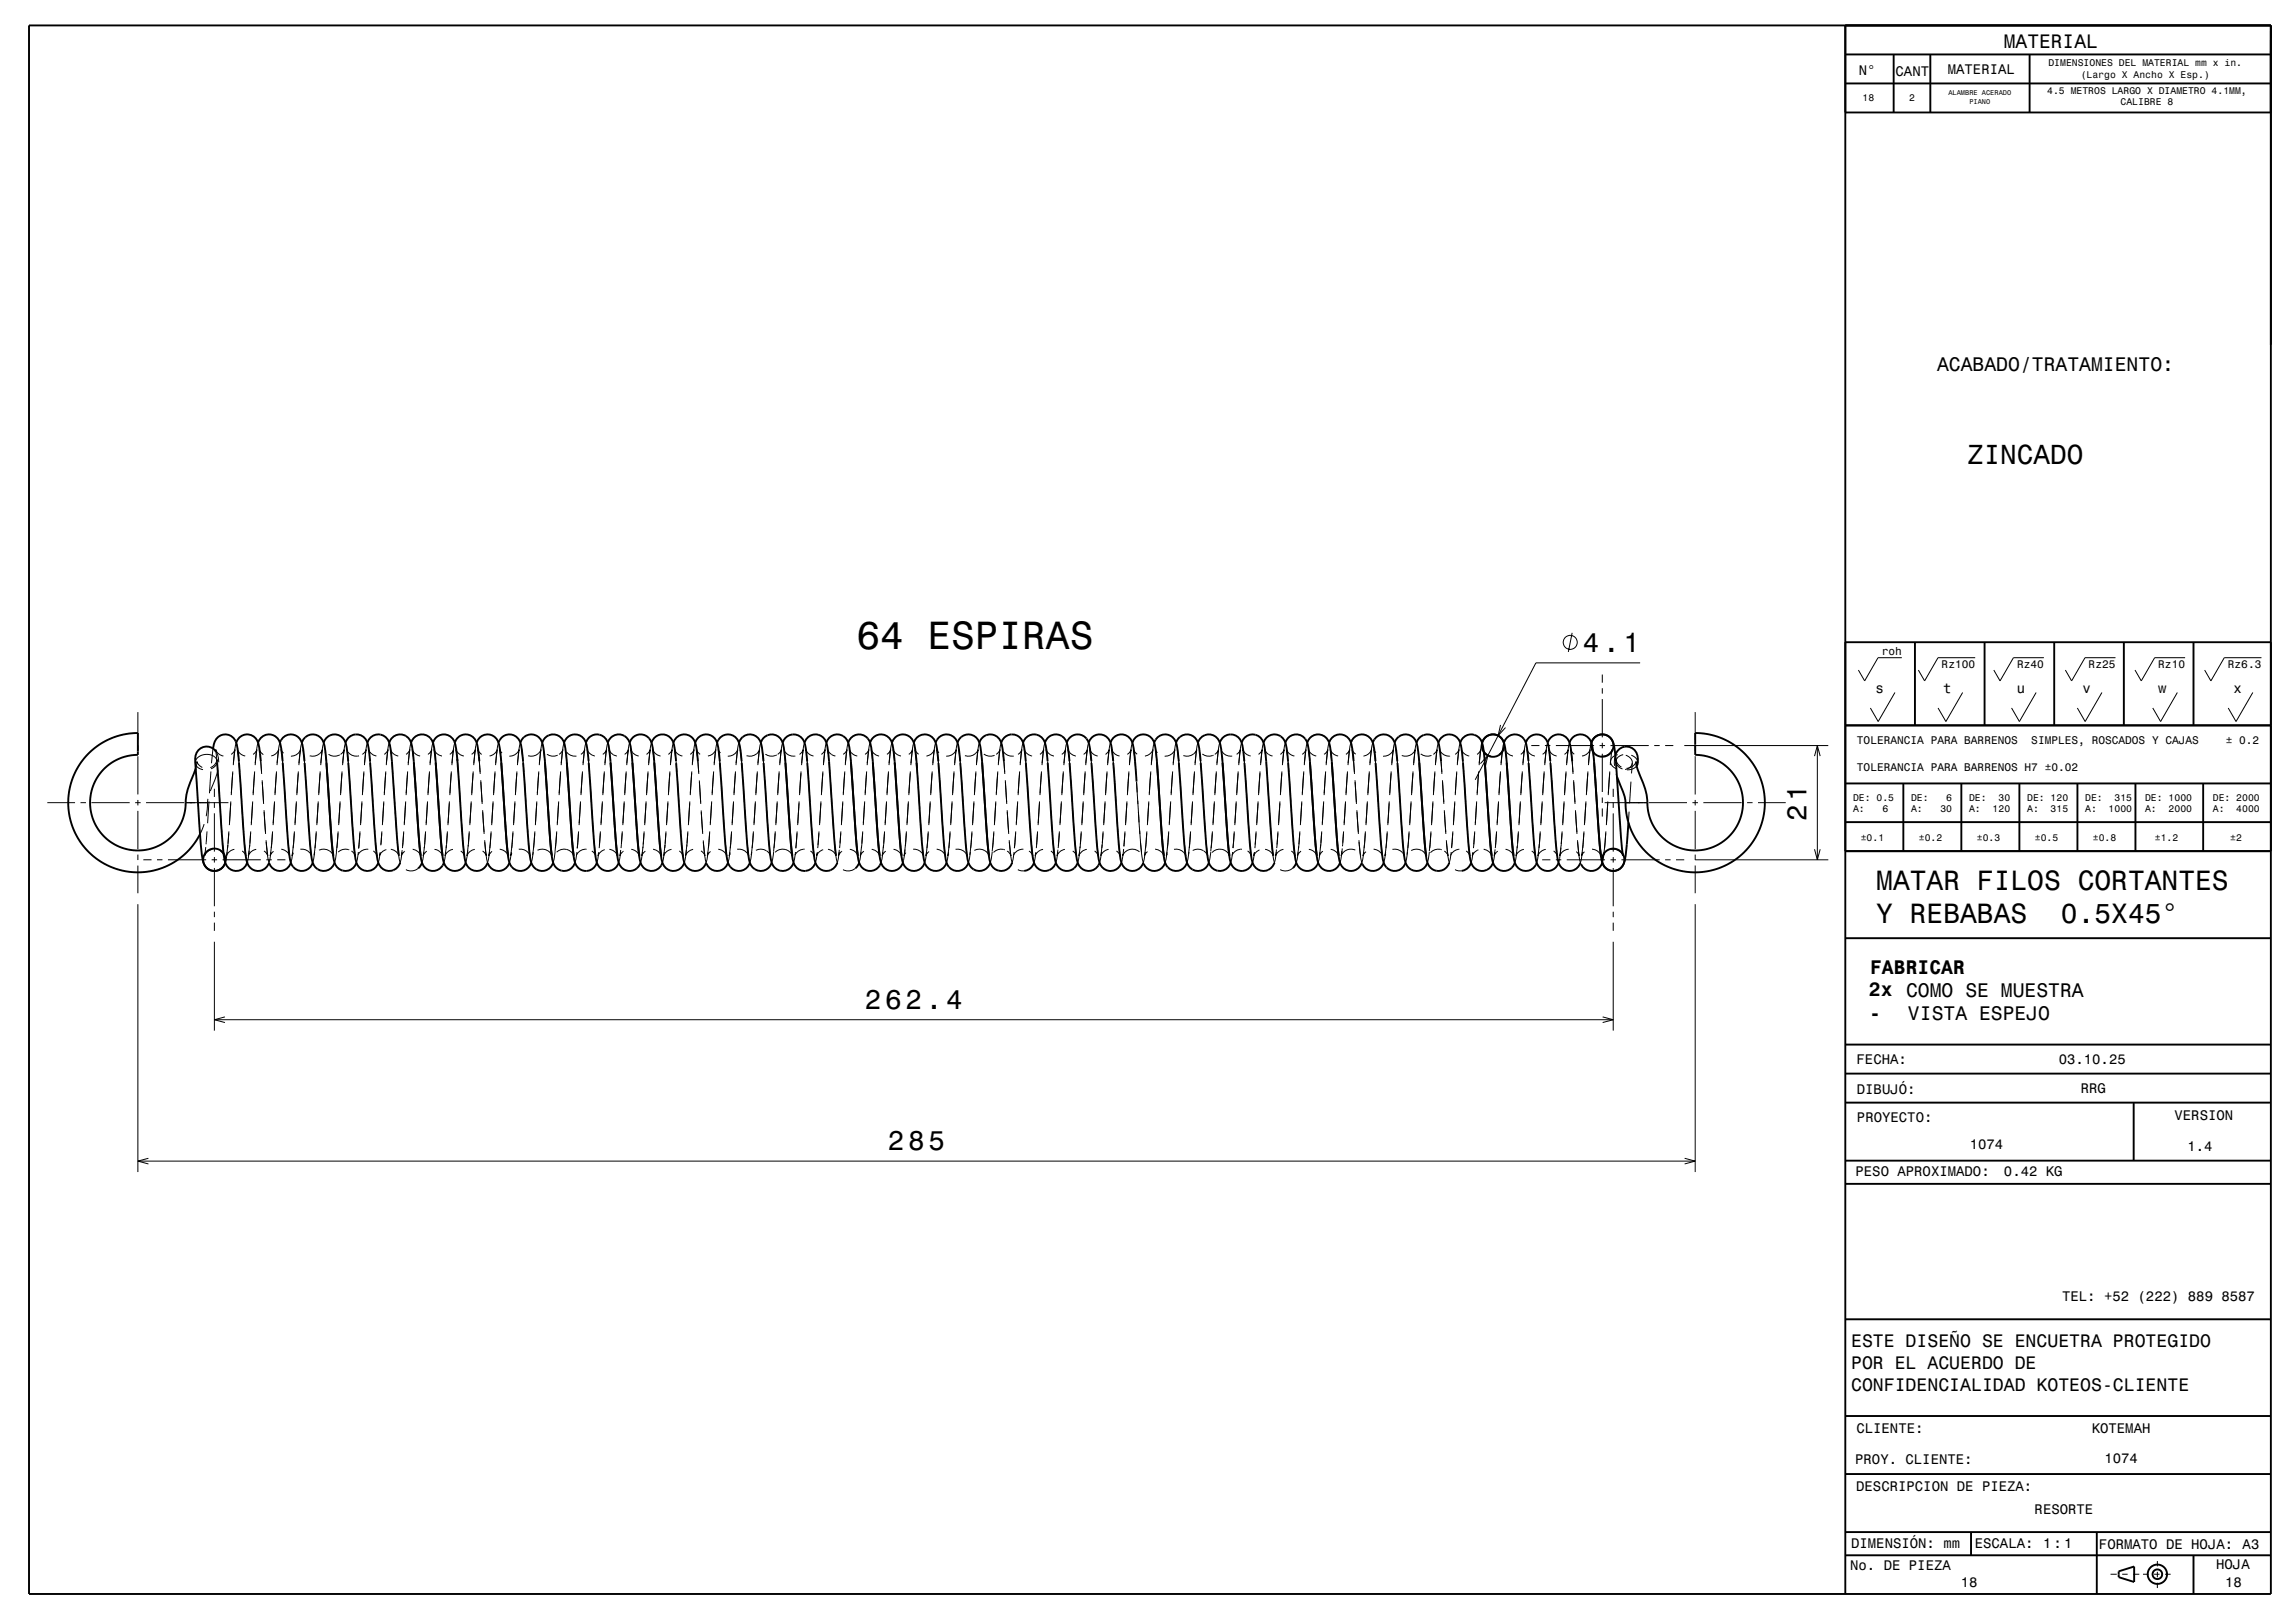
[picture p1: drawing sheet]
<svg xmlns="http://www.w3.org/2000/svg" width="420mm" height="297mm" viewBox="0 0 420 297" stroke-linecap="round" stroke-linejoin="round" font-family="sans-serif">
<defs><g id="words">
<text font-size="7.2" x="156.7" y="118.8">64 ESPIRAS</text>
<g font-size="5.1">
<text x="343.4" y="162.8">MATAR FILOS CORTANTES</text>
<text x="343.4" y="168.9">Y REBABAS</text>
<text x="377.2" y="168.9">0.5X45°</text>
</g>
<g font-size="5">
<text x="360" y="84.9">ZINCADO</text>
<text x="289.6" y="119.3">4.1</text>
<text x="330.6" y="150.3" transform="rotate(-90 330.6 150.3)">21</text>
<text x="158.2" y="184.6">262.4</text>
<text x="162.5" y="210.5">285</text>
</g>
<g font-size="3.6">
<text x="366.7" y="8.8">MATERIAL</text>
<text x="354.5" y="68">ACABADO/TRATAMIENTO:</text>
<text x="342.3" y="178.2">FABRICAR</text>
<text x="342" y="182.2">2x COMO SE MUESTRA</text>
<text x="342.1" y="186.7">-</text>
<text x="349.2" y="186.7">VISTA ESPEJO</text>
</g>
<g font-size="3.3">
<text x="338.8" y="246.6">ESTE DISEÑO SE ENCUETRA PROTEGIDO</text>
<text x="338.8" y="250.5">POR EL ACUERDO DE</text>
<text x="338.8" y="254.5">CONFIDENCIALIDAD KOTEOS-CLIENTE</text>
</g>
<g font-size="2.6">
<text x="340.2" y="13.7">N°</text>
<text x="346.9" y="13.8">CANT</text>
<text x="356.5" y="13.5">MATERIAL</text>
<text x="343.2" y="126.7">s</text>
<text x="355.6" y="126.7">t</text>
<text x="369.1" y="126.7">u</text>
<text x="381.1" y="126.7">v</text>
<text x="394.9" y="126.7">w</text>
<text x="408.7" y="126.7">x</text>
<text x="339.8" y="194.6">FECHA:</text>
<text x="376.8" y="194.7">03.10.25</text>
<text x="339.8" y="200.2">DIBUJÓ:</text>
<text x="380.8" y="199.9">RRG</text>
<text x="339.8" y="205.3">PROYECTO:</text>
<text x="398" y="204.9">VERSION</text>
<text x="339.6" y="215.2">PESO APROXIMADO:</text>
<text x="360.5" y="210.2">1074</text>
<text x="366.7" y="215.2">0.42 KG</text>
<text x="400.3" y="210.6">1.4</text>
<text x="377.4" y="238">TEL: +52 (222) 889 8587</text>
<text x="339.7" y="262.1">CLIENTE:</text>
<text x="382.8" y="262.3">KOTEMAH</text>
<text x="339.5" y="267.8">PROY. CLIENTE:</text>
<text x="385.1" y="267.8">1074</text>
<text x="339.7" y="272.8">DESCRIPCION DE PIEZA:</text>
<text x="372.4" y="277.1">RESORTE</text>
<text x="338.6" y="287.3">No. DE PIEZA</text>
<text x="338.8" y="283.2">DIMENSIÓN: mm</text>
<text x="361.4" y="283.3">ESCALA:</text>
<text x="373.9" y="283.3">1:1</text>
<text x="384.1" y="283.5">FORMATO DE HOJA: A3</text>
<text x="405.6" y="287.2">HOJA</text>
<text x="358.8" y="290.4">18</text>
<text x="407.2" y="290.3">18</text>
</g>
<g font-size="2">
<text x="344.4" y="119.9">roh</text>
<text x="355.3" y="122.2">Rz100</text>
<text x="369.1" y="122.2">Rz40</text>
<text x="382.2" y="122.2">Rz25</text>
<text x="395" y="122.2">Rz10</text>
<text x="407.7" y="122.2">Rz6.3</text>
<text x="339.8" y="136.1">TOLERANCIA PARA BARRENOS</text>
<text x="371.7" y="136.1">SIMPLES, ROSCADOS Y CAJAS</text>
<text x="407.3" y="136.1">± 0.2</text>
<text x="339.8" y="141">TOLERANCIA PARA BARRENOS H7 ±0.02</text>
</g>
<g font-size="1.8">
<text x="374.6" y="17.2">4.5 METROS LARGO X DIAMETRO 4.1MM,</text>
<text x="374.9" y="12.1">DIMENSIONES DEL MATERIAL mm x in.</text>
<text x="380.8" y="14.2">(Largo X Ancho X Esp.)</text>
<text x="340.9" y="18.4">18</text>
<text x="349.4" y="18.4">2</text>
<text x="388.1" y="19.3">CALIBRE 8</text>
<text x="339.1" y="146.5">DE: 0.5</text>
<text x="339.1" y="148.6">A:</text>
<text x="344.5" y="148.6">6</text>
<text x="349.7" y="146.5">DE:</text>
<text x="349.7" y="148.6">A:</text>
<text x="355.1" y="148.6">30</text>
<text x="356.2" y="146.5">6</text>
<text x="360.4" y="146.5">DE:</text>
<text x="360.4" y="148.6">A:</text>
<text x="364.7" y="148.6">120</text>
<text x="365.7" y="146.5">30</text>
<text x="371" y="146.5">DE: 120</text>
<text x="371" y="148.6">A:</text>
<text x="375.3" y="148.6">315</text>
<text x="381.6" y="146.5">DE:</text>
<text x="381.6" y="148.6">A:</text>
<text x="385.9" y="148.6">1000</text>
<text x="387" y="146.5">315</text>
<text x="392.6" y="146.5">DE: 1000</text>
<text x="392.6" y="148.6">A:</text>
<text x="396.9" y="148.6">2000</text>
<text x="405" y="146.5">DE: 2000</text>
<text x="405" y="148.6">A:</text>
<text x="409.3" y="148.6">4000</text>
<text x="340.5" y="153.9">±0.1</text>
<text x="351.2" y="153.9">±0.2</text>
<text x="361.8" y="153.9">±0.3</text>
<text x="372.4" y="153.9">±0.5</text>
<text x="383" y="153.9">±0.8</text>
<text x="394.3" y="153.9">±1.2</text>
<text x="408.1" y="153.9">±2</text>
</g>
<g font-size="1.3">
<text x="356.6" y="17.4">ALAMBRE ACERADO</text>
<text x="360.4" y="19">PIANO</text>
</g>
</g></defs>
<g fill="none" stroke="#000" stroke-width=".18">
<path d="M287.7 115.8l-.7 3.5M25.2 130.3v5.1M25.2 136.4v1M25.2 138.4v7M39 137l-.3 2.7M39.4 137.2l.1 .1a1.85 1.85 0 0 0 1.4 1M39.5 137.5l.2 2M39.6 137.6l.4 1.1v.8M39.7 139a1.84 1.84 0 0 1-1.2 1.5M39.7 139.3a2.08 2.08 0 0 0-3.1-.9 1.26 1.26 0 0 0-.8 1.3 1.26 1.26 0 0 0 1.2 1.1h.2M39.7 139.3a1.47 1.47 0 0 1-1.1 1.4M39.7 139.3l.2 2"/>
<path d="M39.7 139.6h.1M42.3 138l.5-.4 .2-.4-.3 2.8M43.2 135.9l-.3 1.5-.2 2.3M43.7 139.3l.2 2M44.9 138.3a1.82 1.82 0 0 1-1.5-1.1l.3 2.4M46.3 138.1l.7-.9-.3 2.8M47.2 135.9l-.5 3.8M47.7 139.3l.2 2M48.2 138.1l-.4-.4-.4-.5 .5 4.4M49.6 138.3a1.83 1.83 0 0 0 1.4-1.1l-.3 2.8M51.2 135.9l-.5 3.8M51.7 139.3l.2 2"/>
<path d="M51.9 137.8l-.5-.6 .3 2.4M53.2 138.4a1.88 1.88 0 0 0 1.8-1.2l-.3 2.8M55.2 135.9l-.5 3.8M55.5 137.4l-.1-.2 .3 2.4M55.7 139.3l.2 2M56.7 138.3a1.92 1.92 0 0 0 2.3-1.1l-.3 2.8M59.2 135.9l-.5 3.8M59.5 137.6l.2 2M60.1 138a1.92 1.92 0 0 0 2.1 .1M62.3 138.1l.7-.9-.3 2.8M63.2 135.9l-.5 3.8M63.6 138.2l.1 1.4"/>
<path d="M63.7 137.6a1.89 1.89 0 0 0 2 .7M63.7 139.3l.2 2M66.3 138.1l.7-.9-.3 2.8M67.2 135.9l-.5 3.8M67.5 137.3v-.1a1.87 1.87 0 0 0 1.4 1.1M67.7 138.8v.8M67.7 139.3l.2 2M70.3 138l.5-.4 .2-.4-.3 2.8M71.2 135.9l-.3 1.5-.2 2.3M71.6 137.9l-.2-.7a1.84 1.84 0 0 0 1.5 1.1M71.7 139.4l.2 2.2M74.3 138l.7-.8-.3 2.8"/>
<path d="M75.2 135.9l-.3 1.6-.2 2.2M75.7 139.5v.1M76.9 138.3a1.84 1.84 0 0 1-1.5-1.1l.2 1.3M78.3 138.1l.7-.9-.3 2.8M79.2 135.9l-.5 3.8M79.7 139.3v.3M80.9 138.3a1.83 1.83 0 0 1-1.5-1.1l.3 1.8M82.3 138l.7-.8-.3 2.8M83.2 135.9l-.5 3.8M83.7 139.3l.2 2M84.9 138.3a1.81 1.81 0 0 1-1.5-1.1l.3 1.7M86.3 138l.7-.8-.3 2.8"/>
<path d="M87.2 135.9l-.5 3.8M87.7 139.3l.2 2.3M88.2 138.1l-.5-.4-.3-.5 .3 2.4M89.6 138.3a1.82 1.82 0 0 0 1.4-1.1l-.3 2.8M91.2 135.9l-.5 3.8M91.9 137.8l-.5-.6 .3 2.4M93.2 138.4a1.87 1.87 0 0 0 1.8-1.2l-.3 2.8M95.2 135.9l-.5 3.8M95.5 137.4l-.1-.2 .3 2.4M95.7 139.3l.2 2M96.6 138.3a1.91 1.91 0 0 0 2.4-1.1l-.3 2.8M99.2 135.9l-.5 3.8"/>
<path d="M99.5 137.6l.2 2M100.1 138a1.95 1.95 0 0 0 2 .2M102.3 138l.7-.8-.3 2.8M103.2 135.9l-.5 3.8M103.6 138.2l.1 1.4M103.7 137.6a1.94 1.94 0 0 0 1.8 .8M106.3 138l.5-.4 .2-.4-.3 2.8M107.2 135.9l-.3 1.5-.2 2.3M107.5 137.3v-.1a1.86 1.86 0 0 0 1.4 1.1M107.7 138.8v.8M107.7 139.3l.2 2M110.3 138l.5-.4 .2-.4-.3 2.8"/>
<path d="M111.2 135.9l-.3 1.4-.2 2.4M111.6 137.9l-.2-.7 .2 .2a1.92 1.92 0 0 0 1.3 1M111.7 139.4v.2M114.3 138l.7-.8-.3 2.8M115.2 135.9l-.3 1.4-.2 2.4M115.7 139.1v.5M116.9 138.3h-.2a1.83 1.83 0 0 1-1.3-1.1l.2 1.3M118.3 138l.5-.4 .2-.4-.3 2.8M119.2 135.9l-.5 3.8M119.7 139.3v.3M120.9 138.3a1.85 1.85 0 0 1-1.5-1.1l.3 1.9M122.3 138l.5-.4 .2-.4-.3 2.8"/>
<path d="M123.2 135.9l-.5 3.8M123.7 139.3l.2 2M123.7 139.6h.1M124.9 138.3a1.82 1.82 0 0 1-1.5-1.1l.3 2M126.3 138l.5-.4 .2-.4-.3 2.8M127.2 135.9l-.5 3.8M127.7 139.3h.1M127.7 139.3l.2 2.3M128.1 138l-.7-.8 .3 2.4M129.6 138.3a1.84 1.84 0 0 0 1.4-1.1l-.3 2.8M131.2 135.9l-.5 3.8M131.7 139.3l.2 2"/>
<path d="M131.9 137.8l-.5-.6 .3 2.4M133.2 138.4a1.89 1.89 0 0 0 1.8-1.2l-.3 2.8M135.2 135.9l-.5 3.8M135.5 137.3l-.1-.1 .3 2.4M135.7 139.3l.2 2M136.6 138.3a1.92 1.92 0 0 0 2.4-1.1l-.3 2.8M139.2 135.9l-.5 3.8M139.5 137.6l.2 2M139.7 139.3l.2 2M140.1 138a1.92 1.92 0 0 0 2 .1M142.3 138l.4-.3 .3-.5-.3 2.8M143.2 135.9l-.5 3.8"/>
<path d="M143.6 138.2l.1 1.4M143.6 137.6a1.9 1.9 0 0 0 2 .8M146.3 138l.5-.4 .2-.4-.3 2.8M147.2 135.9l-.5 3.8M147.5 137.4l-.1-.2a1.83 1.83 0 0 0 1.5 1.1M147.7 138.8v.8M147.7 139.3l.2 2M150.3 138l.5-.4 .2-.4-.3 2.8M151.2 135.9l-.5 3.8M151.6 138l-.2-.8a1.86 1.86 0 0 0 1.5 1.2M151.7 139.4l.2 2.2M154.3 138l.7-.8-.3 2.8"/>
<path d="M155.2 135.9l-.5 3.8M155.7 139.1v.5M156.9 138.4a1.83 1.83 0 0 1-1.5-1.2l.2 1.4M158.3 138l.7-.8-.3 2.8M159.2 135.9l-.3 1.5-.2 2.3M159.7 139.4v.2M160.9 138.3a1.84 1.84 0 0 1-1.5-1.1l.3 1.9M162.3 138l.5-.4 .2-.4-.3 2.8M163.2 135.9l-.5 3.8M163.7 139.4v.2M164.9 138.3a1.8 1.8 0 0 1-1.5-1.1l.3 2M166.3 138l.5-.4 .2-.4-.3 2.8"/>
<path d="M167.2 135.9l-.5 3.8M168.1 138l-.7-.8 .3 2.4M169.5 138.4a1.85 1.85 0 0 0 1.5-1.2l-.3 2.8M171.2 135.9l-.3 1.6-.2 2.2M171.7 139.3l.2 2M171.8 137.8l-.4-.6 .3 2.4M173.2 138.4a1.87 1.87 0 0 0 1.8-1.2l-.3 2.8M175.2 135.9l-.5 3.8M175.5 137.3l-.1-.1 .3 2.4M175.7 139.3l.2 2M176.6 138.3a1.92 1.92 0 0 0 2.4-1.1l-.3 2.8M179.2 135.9l-.3 1.5-.2 2.3"/>
<path d="M179.5 137.6l.2 2M180.1 138a1.95 1.95 0 0 0 1.9 .2M182.3 138l.7-.8-.3 2.8M183.2 135.9l-.3 1.6-.2 2.2M183.6 138.3l.3 3.3M183.6 137.5a1.9 1.9 0 0 0 1.9 .9M183.7 139.3l.2 2M186.3 138l.5-.4 .2-.4-.3 2.8M187.2 135.9l-.5 3.8M187.5 137.4l-.1-.2a1.85 1.85 0 0 0 1.5 1.1M187.7 138.9v.7M187.7 139.3l.2 2"/>
<path d="M190.3 138l.5-.4 .2-.4-.3 2.8M191.2 135.9l-.5 3.8M191.6 138l-.2-.8 .1 .2a1.86 1.86 0 0 0 1.4 .9M191.7 139.3l.2 2M191.7 139.5v.1M194.3 138l.7-.8-.3 2.8M195.2 135.9l-.5 3.8M195.7 139.1v.5M195.7 139.3l.2 2M196.9 138.3h-.1a1.84 1.84 0 0 1-1.4-1.1l.2 1.4M198.3 138l.7-.8-.3 2.8M199.2 135.9l-.5 3.8"/>
<path d="M199.7 139.4v.2M199.7 139.3l.2 2M200.9 138.3a1.81 1.81 0 0 1-1.5-1.1l.3 1.9M202.3 138l.5-.4 .2-.4-.3 2.8M203.2 135.9l-.3 1.5-.2 2.3M203.7 139.4v.2M203.7 139.3l.2 2M204.9 138.4a1.85 1.85 0 0 1-1.5-1.2l.3 2M206.3 138l.7-.8-.3 2.8M207.2 135.9l-.5 3.8M208.1 138l-.7-.8 .5 4.4M209.5 138.4a1.88 1.88 0 0 0 1.5-1.2l-.3 2.8"/>
<path d="M211.2 135.9l-.5 3.8M211.8 137.8l-.4-.6 .3 2.4M213.1 138.4a1.87 1.87 0 0 0 1.9-1.2l-.3 2.8M215.2 135.9l-.5 3.8M215.5 137.3l-.1-.1 .3 2.4M215.7 139.3l.2 2M216.6 138.3a1.92 1.92 0 0 0 2.4-1.1l-.3 2.8M219.2 135.9l-.5 3.8M219.5 137.7l.2 1.9M219.7 139.3l.2 2M220 138a1.93 1.93 0 0 0 2.1 .2M222.3 138l.7-.8-.3 2.8"/>
<path d="M223.2 135.9l-.5 3.8M223.6 138.3l.1 1.3M223.6 137.5a1.9 1.9 0 0 0 1.9 .9M226.3 138l.5-.4 .2-.4-.3 2.8M227.2 135.9l-.5 3.8M227.5 137.4l-.1-.2a1.81 1.81 0 0 0 1.5 1.1M227.7 138.9v.7M227.7 139.3l.2 2M230.3 138l.5-.4 .2-.4-.3 2.8M231.2 135.9l-.5 3.8M231.6 138l-.2-.8a1.81 1.81 0 0 0 1.5 1.1M231.7 139.5l.2 2.1"/>
<path d="M234.3 138l.5-.4 .2-.4-.3 2.8M235.2 135.9l-.3 1.5-.2 2.3M235.7 139.2v.4M235.7 139.3l.2 2M236.9 138.3h-.3a1.85 1.85 0 0 1-1.2-1.1l.2 1.4M238.3 138l.5-.3 .2-.5-.3 2.8M239.2 135.9l-.5 3.8M239.7 139.4v.2M240.9 138.3a1.81 1.81 0 0 1-1.5-1.1l.3 1.9M242.3 138l.5-.3 .2-.5-.3 2.8M243.2 135.9l-.5 3.8M243.7 139.5v.1"/>
<path d="M244.9 138.3a1.81 1.81 0 0 1-1.5-1.1l.3 2M246.3 138l.5-.4 .2-.4-.3 2.8M247.2 135.9l-.5 3.8M247.7 139.3l.2 2M248.1 138l-.7-.8 .5 4.4M249.5 138.4a1.85 1.85 0 0 0 1.5-1.2l-.3 2.8M251.2 135.9l-.5 3.8M251.7 139.3l.2 2M251.8 137.7l-.4-.5 .3 2.4M253.1 138.4a1.89 1.89 0 0 0 1.9-1.2l-.3 2.8M255.2 135.9l-.5 3.8M255.5 137.3l.2 2.3"/>
<path d="M255.7 139.3l.2 2M256.5 138.3a1.92 1.92 0 0 0 2.5-1.1l-.3 2.8M259.2 135.9l-.5 3.8M259.5 137.7l.2 1.9M260 138a1.95 1.95 0 0 0 2 .2M262.3 138l.5-.4 .2-.4-.3 2.8M263.2 135.9l-.5 3.8M263.6 137.5a1.91 1.91 0 0 0 1.8 .9M263.6 138.3l.1 1.3M263.7 139.3l.2 2.3M266.3 138l.4-.3 .3-.5-.3 2.8M267.2 135.9l-.5 3.8"/>
<path d="M267.5 137.4v-.2a1.85 1.85 0 0 0 1.4 1.1M267.7 138.9v.7M267.7 139.3l.2 2M270.3 138l.4-.3 .3-.5-.3 2.8M270.9 139.7l1.4-1.4-.4 1.9M271.2 135.9l-.5 3.8M271.6 138l-.2-.8 .1 .1a1.82 1.82 0 0 0 1.4 1M271.7 139.5v.1M274.3 138l.7-.8-.3 2.8M274.6 132.7l-.4 1.9 1.3-1.5M275.2 135.9l-.3 1.4-.2 2.4M275.7 139.1v.5"/>
<path d="M276.9 138.3h-.1a1.86 1.86 0 0 1-1.4-1.1l.2 1.4M278.3 138l.5-.4 .2-.4-.3 2.8M279.2 135.9l-.3 1.5-.2 2.3M279.7 139.4v.2M279.7 139.3l.2 2M280.2 136.4h1.5M280.9 138.3a1.86 1.86 0 0 1-1.5-1.1l.3 1.9M282.3 138l.7-.8-.3 2.8M282.7 136.4h1M283.2 135.9l-.5 3.8M283.7 139.4v.2M283.7 139.3l.2 2"/>
<path d="M284.7 136.4h7M284.9 138.3a1.84 1.84 0 0 1-1.5-1.1l.3 2M286.3 138l.7-.8-.3 2.8M287.2 135.9l-.5 3.8M287.7 139.3l.2 2.3M288.1 138l-.7-.8 .3 2.4M289.5 138.3a1.82 1.82 0 0 0 1.5-1.1l-.3 2.8M291.2 135.9l-.3 1.5-.2 2.3M291.8 137.7l-.4-.5 .3 2.4M292.7 136.4h1M293.1 138.4a1.88 1.88 0 0 0 1.9-1.2l-.3 2.8M293.2 123.4v1.5"/>
<path d="M293.2 125.9v1M293.2 127.9v7M293.2 135.9v1M293.2 137.9v7M294.7 136.4h7M294.7 139.3a1.53 1.53 0 0 0 1.2 1.4M294.7 139.3v.4M295.6 138.2l-.1 .6v1.3M295.7 139.3l.1-.3a1.77 1.77 0 0 0 .9 1.4M296.1 138.1a1.54 1.54 0 0 0-1.4 1.2M297.1 138.1a1.31 1.31 0 0 0-1.4 1.3 1.31 1.31 0 0 0 1.2 1.3M297.5 138.2a1.54 1.54 0 0 1 1.2 1.4"/>
<path d="M298.5 138.2a1.53 1.53 0 0 1 1.2 1.4M298.7 139.6a1.46 1.46 0 0 1-1.3 1.2M298.7 139.6l-.1 1.9M299.4 139.4a1.8 1.8 0 0 1-1.7 1.2M299.4 139.4h.1M300.2 121.3h-19.1l-11.1 21.4M302.7 136.4h1M304.7 136.4h1.5M308.2 136.4h26.4M310.2 130.3v5.1M310.2 136.4v1M310.2 138.4v7"/>
<path d="M332.1 138.4l.5-2 .5 2M332.6 136.4v20.9M346.8 126.7l-3.1 5.3-1.4-2.4M348 120.4h-4.3l-2.5 4.2-1.1-2M359.2 126.7l-3.1 5.3-1.4-2.4M361.5 120.4h-6.8l-2.5 4.2-1.1-2M372.6 126.7l-3 5.3-1.5-2.4M374.1 120.4h-5.6l-2.5 4.2-1.1-2M384.7 126.7l-3.1 5.3-1.4-2.4M387.2 120.4h-5.6l-2.5 4.2-1.1-2M398.5 126.7l-3.1 5.3-1.4-2.4M399.9 120.4h-5.6l-2.4 4.2-1.2-2"/>
<path d="M412.3 126.7l-3.1 5.3-1.4-2.4M413.9 120.4h-6.8l-2.5 4.2-1.1-2M8.7 146.9h5M14.7 146.9h1M16.7 146.9h7M24.7 146.9h1M25.2 146.4v1M25.2 148.4v7M25.2 156.4v1M25.2 158.4v5.1M26.2 157.3h1.5M26.7 146.9h7"/>
<path d="M28.7 157.3h1M30.7 157.3h7M34 146.9h7.8M37 140.4a1.68 1.68 0 0 1-1-1l-.2 1.2M37.4 150.8l-.8 1.9M37.7 155l-.2 1.5a1.82 1.82 0 0 1 1.4-1.1M37.9 152.1l-.2 2.4M38.1 146.2l-.4 3.2M38.2 146.7l-.2 4M38.6 141.2l-.3 4M38.7 157.3h1M39.2 144.3v1.5"/>
<path d="M39.2 146.8v1M39.2 148.8v7M39.2 156.8v1M39.2 158.8v7M39.8 141l-.4 1.6-.9 2.2M40 142.8l.2 4M40.3 148.3l.3 4M40.7 153.8l.3 2.8-.3-.5-.4-.4M40.7 157.3h7M41.6 155.9l-.4 2M41.7 154.6l-.2 2a1.82 1.82 0 0 1 1.4-1.2M41.7 154.1v.3"/>
<path d="M41.9 152.1l-.2 3.1M42.2 147l-.2 4M42.2 146.7l-.2 4M42.6 141.5l-.3 4M42.6 141.2l-.3 4M44 142.8l.2 4M44.3 148.3l.3 4M44.7 153.8l.3 2.8-.2-.4-.5-.5M45.6 155.7l-.3 2M45.7 154.6l-.2 2a1.83 1.83 0 0 1 1.4-1.2M45.9 152.5l-.2 2.5M45.9 152.1l-.2 2.3"/>
<path d="M46.2 147l-.2 4M46.2 146.7l-.2 4M46.6 141.5l-.3 4M46.6 141.2l-.3 4M48 142.8l.2 4M48 143.1l.2 4M48.3 148.3l.3 4M48.3 148.6l.3 4M48.7 153.8l.3 2.8-.3-.5-.4-.4M48.7 154.1l.2 2.2 .4 1.6M48.7 157.3h1M49.6 155.9l-.4 2"/>
<path d="M49.7 154.1l-.3 2.5 .7-.8M49.9 152.1l-.2 3.1M50.2 147l-.2 4M50.2 146.7l-.2 4M50.6 141.5l-.3 4M50.6 141.2l-.3 4M50.7 157.3h1.5M52 142.8l.2 4M52.3 148.3l.3 4M52.7 153.8l.3 2.8a1.84 1.84 0 0 0-1.5-1.2M53.6 155.9l-.4 2M53.7 154.1l-.3 2.5 .3-.5"/>
<path d="M53.9 152.1l-.2 3.1M54.2 147l-.2 4M54.2 146.7l-.2 4M54.6 141.5l-.3 4M54.6 141.2l-.3 4M56 142.8l.2 4M56.3 148.3l.3 4M56.7 153.8l.3 2.8a1.89 1.89 0 0 0-2-1.2M57.6 155.9l-.4 2M57.7 154.1l-.2 2.4M57.9 152.1l-.2 3.1M58.2 147l-.2 4"/>
<path d="M58.2 146.7l-.2 4M58.4 155.6a1.92 1.92 0 0 1 2.6 1M58.6 141.5l-.3 4M58.6 141.2l-.3 4M61.6 155.9l-.4 2M61.7 154.1l-.1 1.8M61.9 152.1l-.2 3.1M62.2 147l-.2 4M62.2 146.7l-.2 4M62.6 141.5l-.3 4M62.6 141.2l-.3 4M63.9 155.5a1.93 1.93 0 0 0-2 .4"/>
<path d="M64 142.8l.2 4M64.3 148.3l.3 4M64.7 153.8l.3 2.8-.3-.5-.4-.4M65.6 155.9l-.4 2M65.9 152.5l-.2 2M65.9 152.1l-.3 3.2M66.2 147l-.2 4M66.2 146.7l-.2 4M66.6 141.5l-.3 4M66.6 141.2l-.3 4M67.4 155.4a1.86 1.86 0 0 0-1.9 1M68 142.8l.2 4"/>
<path d="M68.3 148.3l.3 4M68.7 153.8l.3 2.8-.2-.5-.5-.4M69.6 155.9l-.4 2M69.7 154.1v.6M69.9 152.1l-.2 2.4M70.2 147l-.2 4M70.2 146.7l-.2 4M70.6 141.5l-.3 4M70.6 141.2l-.3 4M70.7 155.5a1.81 1.81 0 0 0-1.3 1.1l.1-.4M71.5 155.4a1.83 1.83 0 0 1 1.5 1.2M72 143.1l.2 4"/>
<path d="M72.3 148.6l.3 4M72.7 154.1v.4a10.3 10.3 0 0 0 .6 3.5M73.6 155.9l-.4 2M73.6 155.6l-.2 1 .7-.8M73.7 154.1v.8M73.9 152.1l-.2 3.1M74.2 147l-.2 4M74.2 146.7l-.2 4M74.6 141.5l-.3 4M74.6 141.2l-.3 4M75.5 155.4a1.84 1.84 0 0 1 1.5 1.2M76.5 158.9a2.01 2.01 0 0 1-2.2 .2"/>
<path d="M77.6 155.9l-.4 2M77.7 155l-.3 1.6 .7-.8M77.7 154.1v.5M77.9 152.1l-.2 3.1M78.2 147l-.2 4M78.2 146.7l-.2 4M78.6 141.5l-.3 4M78.6 141.2l-.3 4M79.5 155.4a1.78 1.78 0 0 1 1.5 1.2M81.6 155.9l-.4 2M81.7 154.6l-.3 2a1.81 1.81 0 0 1 1.5-1.2M81.7 154.1v.3"/>
<path d="M81.9 152.1l-.2 3.1M82.2 147l-.2 4M82.2 146.7l-.2 4M82.6 141.5l-.3 4M82.6 141.2l-.3 4M84 142.8l.2 4M84.3 148.3l.3 4M84.7 153.8l.3 2.8-.7-.9M85.6 155.6l-.4 2.3M85.7 154.6l-.3 2a1.8 1.8 0 0 1 1.5-1.2M85.9 152.5l-.2 2.4M85.9 152.1l-.2 2.2"/>
<path d="M86.2 147l-.2 4M86.2 146.7l-.2 4M86.6 141.5l-.3 4M86.6 141.2l-.3 4M88 142.8l.2 4M88 143.1l.2 4M88.3 148.3l.3 4M88.3 148.6l.3 4M88.7 153.8l.3 2.8-.7-.9M88.7 154.1l.2 2.1 .4 1.8M89.6 155.9l-.4 2M89.7 154.1l-.3 2.5 .7-.8"/>
<path d="M89.9 152.1l-.2 3.1M90.2 147l-.2 4M90.2 146.7l-.2 4M90.6 141.5l-.3 4M90.6 141.2l-.3 4M91.5 155.4a1.85 1.85 0 0 1 1.5 1.2M93.6 155.9l-.4 2M93.7 154.1l-.3 2.5 .3-.4M93.9 152.1l-.2 3.1M94.2 147l-.2 4M94.2 146.7l-.2 4M94.6 141.5l-.3 4"/>
<path d="M94.6 141.2l-.3 4M96 142.8l.2 4M96.3 148.3l.3 4M96.7 153.8l.3 2.8a1.89 1.89 0 0 0-2.1-1.2M97.6 155.9l-.4 2M97.7 154.1l-.2 2.4M97.9 152.1l-.2 3.1M98.2 147l-.2 4M98.2 146.7l-.2 4M98.4 155.6a1.93 1.93 0 0 1 2.6 1M98.6 141.5l-.3 4M98.6 141.2l-.3 4"/>
<path d="M101.6 155.9l-.4 2M101.7 154.1l-.1 1.8M101.9 155.9a1.93 1.93 0 0 1 3.1 .7M101.9 152.1l-.2 3.1M102.2 147l-.2 4M102.2 146.7l-.2 4M102.6 141.5l-.3 4M102.6 141.2l-.3 4M105.6 155.9l-.4 2M105.9 152.5l-.2 2.7M105.9 152.1l-.3 3.2M106.2 147l-.2 4"/>
<path d="M106.2 146.7l-.2 4M106.6 141.5l-.3 4M106.6 141.2l-.3 4M107.4 155.4a1.88 1.88 0 0 0-1.9 1M108 142.8l.2 4M108.3 148.3l.3 4M108.7 153.8l.3 2.8-.2-.4-.5-.5M109.6 155.9l-.4 2M109.7 154.1v.6M109.9 152.1l-.2 3.1M110.2 147l-.2 4M110.2 146.7l-.2 4"/>
<path d="M110.6 141.5l-.3 4M110.6 141.2l-.3 4M110.7 155.5a1.81 1.81 0 0 0-1.3 1.1l.1-.5M111.5 155.4a1.81 1.81 0 0 1 1.5 1.2M113.6 155.9l-.4 2M113.6 155.5l-.2 1.1 .7-.8M113.7 154.1v.3M113.9 152.1l-.2 3.1M114.2 147l-.2 4M114.2 146.7l-.2 4M114.6 141.5l-.3 4M114.6 141.2l-.3 4"/>
<path d="M115.5 155.4a1.82 1.82 0 0 1 1.5 1.2M117.6 155.9l-.4 2M117.7 155l-.3 1.6 .7-.8M117.7 154.1v.4M117.9 152.1l-.2 3.1M118.2 147l-.2 4M118.2 146.7l-.2 4M118.6 141.5l-.3 4M118.6 141.2l-.3 4M119.5 155.4a1.85 1.85 0 0 1 1.5 1.2M121.6 155.9l-.4 2M121.7 154.6l-.3 2a1.82 1.82 0 0 1 1.5-1.2"/>
<path d="M121.7 154.1v.3M121.9 152.1l-.2 3.1M122.2 147l-.2 4M122.2 146.7l-.2 4M122.6 141.5l-.3 4M122.6 141.2l-.3 4M124 142.8l.2 4M124.3 148.3l.3 4M124.7 153.8l.3 2.8-.7-.9M125.6 155.5l-.4 2.4M125.7 154.5l-.2 2.1a1.85 1.85 0 0 1 1.4-1.2M125.9 152.5l-.2 2.4"/>
<path d="M125.9 152.1l-.2 2.2M126.2 147l-.2 4M126.2 146.7l-.2 4M126.6 141.5l-.3 4M126.6 141.2l-.3 4M128 142.8l.2 4M128 143.1l.2 4M128.3 148.3l.3 4M128.3 148.6l.3 4M128.7 153.8l.3 2.8-.7-.9M128.7 154.1v.4a11.2 11.2 0 0 0 .6 3.5M129.6 155.9l-.4 2"/>
<path d="M129.7 154.1l-.3 2.5 .6-.8M129.9 152.1l-.2 3.1M130.2 147l-.2 4M130.2 146.7l-.2 4M130.6 141.5l-.3 4M130.6 141.2l-.3 4M132 142.8l.2 4M132.3 148.3l.3 4M132.7 153.8l.3 2.8a1.85 1.85 0 0 0-1.6-1.2M133.6 155.9l-.4 2M133.7 154.1l-.3 2.5 .3-.4M133.9 152.1l-.2 3.1"/>
<path d="M134.2 147l-.2 4M134.2 146.7l-.2 4M134.6 141.5l-.3 4M134.6 141.2l-.3 4M136 142.8l.2 4M136.3 148.3l.3 4M136.7 153.8l.3 2.8a1.87 1.87 0 0 0-2.1-1.2M137.6 155.9l-.4 2M137.7 154.1l-.2 2.4M137.9 152.1l-.2 3.1M138.2 147l-.2 4M138.2 146.7l-.2 4"/>
<path d="M138.3 155.6a1.94 1.94 0 0 1 2 .1M138.6 141.5l-.3 4M138.6 141.2l-.3 4M140 142.8l.2 4M140.3 155.7h.1M140.3 148.3l.3 4M140.7 153.8l.3 2.8-.2-.4-.5-.5M141.6 155.9l-.4 2M141.7 154.1l-.1 1.8M141.8 156a1.93 1.93 0 0 1 3.2 .6M141.9 152.1l-.2 3.1M142.2 147l-.2 4"/>
<path d="M142.2 146.7l-.2 4M142.6 141.5l-.3 4M142.6 141.2l-.3 4M145.6 155.9l-.4 2M145.9 152.5l-.2 2.7M145.9 152.1l-.3 3.1M146.2 147l-.2 4M146.2 146.7l-.2 4M146.6 141.5l-.3 4M146.6 141.2l-.3 4M147.2 155.4a1.87 1.87 0 0 0-1.7 1.1M148 142.8l.2 4"/>
<path d="M148.3 148.3l.3 4M148.7 153.8l.3 2.8-.7-.9M149.6 155.9l-.4 2M149.9 152.5l-.2 2.7M149.9 152.1l-.2 2.5M150.2 147l-.2 4M150.2 146.7l-.2 4M150.6 141.5l-.3 4M150.6 141.2l-.3 4M150.6 155.5a1.82 1.82 0 0 0-1.2 1.1l.1-.5M151.5 155.4a1.83 1.83 0 0 1 1.5 1.2M152 143.1l.2 4"/>
<path d="M152.3 148.6l.3 4M152.7 154.1v.4a10.6 10.6 0 0 0 .6 3.5M153.6 155.9l-.4 2M153.6 155.5l-.2 1.1 .7-.9M153.7 154.1v.2M153.9 152.1l-.2 3.1M154.2 147l-.2 4M154.2 146.7l-.2 4M154.6 141.5l-.3 4M154.6 141.2l-.3 4M155.5 155.4a1.82 1.82 0 0 1 1.5 1.2M156.6 158.9a2 2 0 0 1-2.3 .2"/>
<path d="M157.6 155.9l-.4 2M157.7 154.9l-.3 1.7 .7-.8M157.7 154.1v.3M157.9 152.1l-.2 3.1M158.2 147l-.2 4M158.2 146.7l-.2 4M158.6 141.5l-.3 4M158.6 141.2l-.3 4M159.5 155.4a1.82 1.82 0 0 1 1.5 1.2M161.6 155.9l-.4 2M161.7 154.6l-.3 2 .7-.8M161.7 154.1v.3"/>
<path d="M161.9 152.1l-.2 3.1M162.2 147l-.2 4M162.2 146.7l-.2 4M162.6 141.5l-.3 4M162.6 141.2l-.3 4M163.5 155.4a1.84 1.84 0 0 1 1.5 1.2M165.6 155.5l-.4 2.4M165.7 154.1l-.3 2.5 .4-.6M165.9 152.1l-.2 2.7M166.2 147l-.2 4M166.2 146.7l-.2 4M166.6 141.5l-.3 4"/>
<path d="M166.6 141.2l-.3 4M167.8 140.6l.2 2M168.1 144l.2 4M168.4 149.5l.3 4M168.8 155l.2 1.6a1.89 1.89 0 0 0-1.9-1.2M169.6 155.9l-.4 2M169.9 152.5l-.2 2.7M169.9 152.1l-.5 4.5 .6-.8M170.2 147l-.2 4M170.2 146.7l-.2 4M170.6 141.5l-.3 4M170.6 141.2l-.3 4"/>
<path d="M172 142.8l.2 4M172.3 148.3l.3 4M172.7 153.8l.3 2.8a1.86 1.86 0 0 0-1.6-1.2M173.6 155.9l-.4 2M173.7 154.1l-.3 2.5 .2-.4M173.9 152.1l-.2 3.1M174.2 147l-.2 4M174.2 146.7l-.2 4M174.6 141.5l-.3 4M174.6 141.2l-.3 4M176 142.8l.2 4M176.3 148.3l.3 4"/>
<path d="M176.7 153.8l.3 2.8a1.89 1.89 0 0 0-2.1-1.2M177.6 155.9l-.4 2M177.7 154.1l-.2 2.3M177.9 152.1l-.2 3.1M178.2 147l-.2 4M178.2 146.7l-.2 4M178.3 155.6a1.92 1.92 0 0 1 2.7 1M178.6 141.5l-.3 4M178.6 141.2l-.3 4M181.6 155.9l-.4 2M181.7 154.1l-.1 1.7M181.9 152.1l-.2 3.1"/>
<path d="M182.2 147l-.2 4M182.2 146.7l-.2 4M182.6 141.5l-.3 4M182.6 141.2l-.3 4M183.9 155.5a1.9 1.9 0 0 0-2.1 .5M184 142.8l.2 4M184 143.1l.2 4M184.3 148.3l.3 4M184.3 148.6l.3 4M184.7 153.8l.3 2.8-.7-.9M184.7 154.1v.4a10.5 10.5 0 0 0 .6 3.5M185.6 155.9l-.4 2"/>
<path d="M185.7 154.1l-.1 1.1M185.9 152.1l-.2 2.4M186.2 147l-.2 4M186.2 146.7l-.2 4M186.3 159.1l.6 .3h.5M186.6 141.5l-.3 4M186.6 141.2l-.3 4M187.3 155.4a1.85 1.85 0 0 0-1.8 1.1M188 142.8l.2 4M188.3 148.3l.3 4M188.7 153.8l.3 2.8-.2-.4-.5-.5M189.6 155.9l-.4 2"/>
<path d="M189.9 152.5l-.2 2.7M189.9 152.1l-.2 2.5M190.2 147l-.2 4M190.2 146.7l-.2 4M190.6 141.5l-.3 4M190.6 141.2l-.3 4M190.9 155.4a1.81 1.81 0 0 0-1.5 1.2l.1-.5M192 142.8l.2 4M192.3 148.3l.3 4M192.7 153.8l.3 2.8-.2-.4-.5-.5M193.6 155.9l-.4 2M193.7 154.1v1.1"/>
<path d="M193.9 152.1l-.2 2.4M194.2 147l-.2 4M194.2 146.7l-.2 4M194.6 141.5l-.3 4M194.6 141.2l-.3 4M194.9 155.4a1.81 1.81 0 0 0-1.5 1.2l.2-1.1M196 142.8l.2 4M196.3 148.3l.3 4M196.7 153.8l.3 2.8-.2-.5-.5-.4M197.6 155.9l-.4 2M197.7 154.9l-.3 1.7 .2-.3a1.86 1.86 0 0 1 1.3-.9M197.7 154.1v.4"/>
<path d="M197.9 152.1l-.2 3.1M198.2 147l-.2 4M198.2 146.7l-.2 4M198.6 141.5l-.3 4M198.6 141.2l-.3 4M200 142.8l.2 4M200.3 148.3l.3 4M200.7 153.8l.3 2.8-.2-.4-.5-.5M201.6 155.9l-.4 2M201.7 154.5l-.2 2.1a1.82 1.82 0 0 1 1.4-1.2M201.7 154.1v.1M201.9 152.1l-.2 3.1"/>
<path d="M202.2 147l-.2 4M202.2 146.7l-.2 4M202.6 141.5l-.3 4M202.6 141.2l-.3 4M204 142.8l.2 4M204.3 148.3l.3 4M204.7 153.8l.3 2.8-.2-.4-.5-.5M205.6 155.4l-.4 2.5M205.7 154.1v.7M205.9 152.1l-.2 2.8M206.2 147l-.2 4M206.2 146.7l-.2 4"/>
<path d="M206.6 141.5l-.3 4M206.6 141.2l-.3 4M208 143.1l.2 4M208 143l.1 2M208.2 146.5l.3 4M208.3 148.6l.3 4M208.5 155.9a1.92 1.92 0 0 0-3.1 .7l.1-.3M208.6 152l.3 4M208.7 154.1v.4a11.2 11.2 0 0 0 .6 3.5M209.3 158.1h.1M209.6 155.9l-.4 2M209.9 152.5l-.2 2.7"/>
<path d="M209.9 152.1l-.5 4.5 .6-.8M210.2 147l-.2 4M210.2 146.7l-.2 4M210.6 141.5l-.3 4M210.6 141.2l-.3 4M211.4 155.4a1.84 1.84 0 0 1 1.6 1.2M213.6 155.9l-.4 2M213.7 154.1l-.3 2.5 .2-.4M213.9 152.1l-.2 3.1M214.2 147l-.2 4M214.2 146.7l-.2 4M214.6 141.5l-.3 4"/>
<path d="M214.6 141.2l-.3 4M216 142.8l.2 4M216.3 148.3l.3 4M216.7 153.8l.3 2.8a1.9 1.9 0 0 0-2.1-1.2M217.6 155.9l-.4 2M217.7 154.1l-.2 2.3M217.9 152.1l-.2 3.1M218.2 147l-.2 4M218.2 146.7l-.2 4M218.3 155.6a1.95 1.95 0 0 1 2 .1M218.6 141.5l-.3 4M218.6 141.2l-.3 4"/>
<path d="M220 142.8l.2 4M220.3 148.3l.3 4M220.7 153.8l.3 2.8-.4-.6-.3-.3M221.6 155.9l-.4 2M221.7 154.1l-.1 1.7M221.8 156a1.93 1.93 0 0 1 3.2 .6M221.9 152.1l-.2 3.1M222.2 147l-.2 4M222.2 146.7l-.2 4M222.6 141.5l-.3 4M222.6 141.2l-.3 4M225.6 155.9l-.4 2"/>
<path d="M225.9 152.1l-.3 3.1 .1-1.1M226.2 147l-.2 4M226.2 146.7l-.2 4M226.6 141.5l-.3 4M226.6 141.2l-.3 4M227.3 155.4a1.86 1.86 0 0 0-1.8 1.1M228 142.8l.2 4M228.3 148.3l.3 4M228.7 153.8l.3 2.8-.7-.9M229.6 155.9l-.4 2M229.9 152.5l-.2 2M229.9 152.1l-.2 3.1"/>
<path d="M230.2 147l-.2 4M230.2 146.7l-.2 4M230.5 155.5a1.83 1.83 0 0 0-1.1 1.1l.1-.5M230.6 141.5l-.3 4M230.6 141.2l-.3 4M231.5 155.4a1.85 1.85 0 0 1 1.5 1.2M232 143.1l.2 4M232.3 148.6l.3 4M232.7 154.1v.4a10.5 10.5 0 0 0 .6 3.5M233.6 155.9l-.4 2M233.7 154.1v.5M233.9 152.1l-.2 3.1"/>
<path d="M234.2 147l-.2 4M234.2 146.7l-.2 4M234.6 141.5l-.3 4M234.6 141.2l-.3 4M234.9 155.4a1.85 1.85 0 0 0-1.5 1.2l.2-1.1M236 142.8l.2 4M236.3 148.3l.3 4M236.6 158.8a2.03 2.03 0 0 1-2.3 .3M236.7 153.8l.3 2.8-.2-.5-.5-.4M237.6 155.9l-.4 2M237.7 154.9l-.3 1.7 .7-.8M237.7 154.1v.4"/>
<path d="M237.9 152.1l-.2 3.1M238.2 147l-.2 4M238.2 146.7l-.2 4M238.6 141.5l-.3 4M238.6 141.2l-.3 4M239.5 155.4a1.84 1.84 0 0 1 1.5 1.2M241.6 155.9l-.4 2M241.7 154.5l-.3 2.1 .7-.8M241.7 154.1v.2M241.9 152.1l-.2 3.1M242.2 147l-.2 4M242.2 146.7l-.2 4"/>
<path d="M242.6 141.5l-.3 4M242.6 141.2l-.3 4M243.5 155.4a1.84 1.84 0 0 1 1.5 1.2M245.6 155.3l-.4 2.6M245.7 154.1v.1M245.9 152.1l-.2 2.8M246.2 147l-.2 4M246.2 146.7l-.2 4M246.6 141.5l-.3 4M246.6 141.2l-.3 4M248 142.8l.2 4M248 143.1l.2 4"/>
<path d="M248 155.6a1.9 1.9 0 0 0-2.6 1l.2-.9M248.3 148.3l.3 4M248.3 148.6l.3 4M248.7 153.8l.1 .8M248.7 154.1v.3a11.7 11.7 0 0 0 .6 3.6M248.8 154.6l.2 2M248.8 154.6h.1M249.3 158.1h.1M249.6 155.9l-.4 2M249.9 152.5l-.2 2.7M249.9 152.1l-.5 4.5 .6-.7M250.2 147l-.2 4"/>
<path d="M250.2 146.7l-.2 4M250.6 141.5l-.3 4M250.6 141.2l-.3 4M252 142.8l.2 4M252.3 148.3l.3 4M252.7 153.8l.3 2.8a1.87 1.87 0 0 0-1.6-1.2M253.6 155.9l-.4 2M253.7 154.1l-.3 2.5 .2-.3M253.9 152.1l-.2 3.1M254.2 147l-.2 4M254.2 146.7l-.2 4M254.6 141.5l-.3 4"/>
<path d="M254.6 141.2l-.3 4M256 142.8l.2 4M256.3 148.3l.3 4M256.7 153.8l.3 2.8a1.89 1.89 0 0 0-2.2-1.2M257.6 155.9l-.4 2M257.7 154.1l-.2 2.3M257.9 152.1l-.2 3.1M258.2 147l-.2 4M258.2 146.7l-.2 4M258.3 155.6a1.93 1.93 0 0 1 2.7 1M258.6 141.5l-.3 4M258.6 141.2l-.3 4"/>
<path d="M261.6 155.9l-.4 2M261.7 154.1l-.1 1.7M261.9 152.1l-.2 3.1M262.2 147l-.2 4M262.2 146.7l-.2 4M262.6 141.5l-.3 4M262.6 141.2l-.3 4M263.8 155.5a1.89 1.89 0 0 0-2 .5M264 142.8l.2 4M264 143.1l.2 4M264.3 148.3l.3 4M264.3 148.6l.3 4"/>
<path d="M264.7 153.8l.3 2.8-.2-.4-.5-.5M264.7 154.1v.4a10.6 10.6 0 0 0 .6 3.5M265.6 155.9l-.4 2M265.7 154.1l-.1 1.1M265.9 152.1l-.2 3.1M266.2 147l-.2 4M266.2 146.7l-.2 4M266.3 159.1l.6 .3h.6M266.6 141.5l-.3 4M266.6 141.2l-.3 4M267.1 155.4a1.89 1.89 0 0 0-1.6 1.2M268 142.8l.2 4"/>
<path d="M268.3 148.3l.3 4M268.7 153.8l.3 2.8-.3-.5-.4-.4M269.6 155.9l-.4 2M269.9 152.5l-.2 2M269.9 152.1l-.2 3.1M270.2 147l-.2 4M270.2 146.7l-.2 4M270.6 155.5a1.77 1.77 0 0 0-1.2 1.1l.1-.6M270.6 141.5l-.3 4M270.6 141.2l-.3 4M271.5 155.4a1.84 1.84 0 0 1 1.5 1.2M273.6 155.9l-.4 2"/>
<path d="M273.6 155.4l-.2 1.2 .7-.8M273.9 152.5l-.2 2.7M273.9 152.1l-.2 2.7M274.2 147l-.2 4M274.2 146.7l-.2 4M274.6 141.5l-.3 4M274.6 141.2l-.3 4M275.5 155.4a1.84 1.84 0 0 1 1.5 1.2M277.6 155.9l-.4 2M277.7 154.9l-.3 1.7a1.84 1.84 0 0 1 1.5-1.2M277.7 154.1v.2M277.9 152.1l-.2 3.1"/>
<path d="M278.2 147l-.2 4M278.2 146.7l-.2 4M278.6 141.5l-.3 4M278.6 141.2l-.3 4M280 142.8l.2 4M280.3 148.3l.3 4M280.7 153.8l.3 2.8-.7-.9M281.6 155.9l-.4 2M281.7 154.4l-.3 2.2a1.81 1.81 0 0 1 1.5-1.2M281.7 154.1v.2M281.9 152.1l-.2 3.1M282.2 147l-.2 4"/>
<path d="M282.2 157.3h1.5M282.2 146.7l-.2 4M282.6 141.5l-.3 4M282.6 141.2l-.3 4M284 142.8l.2 4M284.3 148.3l.3 4M284.7 153.8l.3 2.8-.2-.5-.5-.4M284.7 157.3h1M285.7 155.1l-.5 2.8M285.7 154.8l-.3 1.8a1.86 1.86 0 0 1 1.7-1.2M285.7 154.5v.3M285.7 154.1v.3"/>
<path d="M285.9 152.1l-.2 2.4M286.2 147l-.2 4M286.2 146.7l-.2 4M286.6 141.5l-.3 4M286.6 141.2l-.3 4M286.7 157.3h7M288 142.8l.2 4M288 143.1l.2 4M288.3 148.3l.3 4M288.3 148.6l.3 4M288.7 153.8l.3 2.8-.5-.8M288.7 154.1v.4a10.8 10.8 0 0 0 .6 3.5"/>
<path d="M289.3 158.1v.1M289.6 155.9l-.4 2M289.9 152.5l-.2 2.7M289.9 152.1l-.5 4.5 .6-.7M290.2 147l-.2 4M290.2 146.7l-.2 4M290.6 141.5l-.3 4M290.6 141.2l-.3 4M291.4 155.4a1.86 1.86 0 0 1 1.6 1.2M293.2 145.9v1M293.2 147.9v1.5M293.6 155.9l-.4 2"/>
<path d="M293.7 146.9h7.8M293.9 152.5l-.2 2.7M293.9 152.1l-.5 4.5 .2-.3M294.2 147l-.2 4M294.2 146.7l-.2 4M294.6 141.5l-.3 4M294.6 141.2l-.3 4M294.7 157.3h1M294.8 155.4a1.91 1.91 0 0 1 2.2 1.2M295.2 144.3v1.5M295.2 146.8v1M295.2 148.8v7"/>
<path d="M295.2 156.8v1M295.2 158.8v7M295.8 141.6l.1 .6M296.7 157.3h7M297.7 140.9h.1M298.1 148.5l-.1 2M298.5 143l-.3 4M299.5 140.2a2.06 2.06 0 0 1-1.8 .7M301.7 146.9h7M304.7 157.3h1M306.7 157.3h1.5M309.7 146.9h1"/>
<path d="M310.2 146.4v1M310.2 148.4v7M310.2 156.4v1M310.2 158.4v5.1M310.2 157.3h24.4M311.7 146.9h7M319.7 146.9h1M321.7 146.9h5.1M332.1 155.4l.5 1.9 .5-1.9M25.2 165.5v49M39.2 166.8v1M39.2 168.8v1.5"/>
<path d="M39.2 172.3v16.3M295.2 166.8v1M295.2 168.8v1.5M295.2 172.3v16.3M310.2 165.5v49M39.2 186.6h256M41.2 186.1l-2 .5 2 .5M293.3 186.1l1.9 .5-1.9 .5M25.2 212.5h285M27.2 212l-2 .5 2 .5M308.3 212l1.9 .5-1.9 .5M386.2 288.1h1.2"/>
<path d="M388.4 288.1h1M390.4 288.1h1.1M392.2 288.1h1M394.2 288.1h1M394.8 285.7v.9M394.8 287.6v1M394.8 289.6v1M396.2 288.1h1"/>
<circle cx="287.4" cy="117.6" r="1.28"/>
</g>
<g fill="none" stroke="#000" stroke-width=".35">
<path d="M5.3 4.7h410.3v287h-410.3zM337.7 4.7v287M337.7 15.3h77.9M346.6 10v10.6M353.3 10v10.6M371.4 10v10.6M415.6 4.7v5.3h-77.9M337.7 20.6h77.9M337.7 117.5h77.9M350.4 117.5v15.2M363.2 117.5v15.2M375.9 117.5v15.2"/>
<path d="M388.7 117.5v15.2M401.4 117.5v15.2M39 137a2.42 2.42 0 0 1 2.3-2.6 2.44 2.44 0 0 1 2.2 2.6l.2 2.3M39.4 137.2l.1 .3M39.6 137.6a2.09 2.09 0 0 0-2.5-.9 2.09 2.09 0 0 0-1.4 2.2l.3 4.4a126.7 126.7 0 0 0 1.1 14 2.12 2.12 0 0 0 1.8 2.1 2.12 2.12 0 0 0 2.3-1.5M39.7 139v.3M39.7 139.6l.3 3.7a123.5 123.5 0 0 0 1.1 14.1 2.13 2.13 0 0 0 2 2 2.13 2.13 0 0 0 2.2-1.7M43.2 135.9a2.09 2.09 0 0 1 2.1-1.5 2.09 2.09 0 0 1 2 1.7l.4 3.2M43.7 139.6l.3 3.7a130.4 130.4 0 0 0 1.1 14 2.12 2.12 0 0 0 1.8 2.1 2.12 2.12 0 0 0 2.3-1.5M47.2 135.9a2.09 2.09 0 0 1 2.2-1.5 2.09 2.09 0 0 1 1.9 1.7l.4 3.2M51.2 135.9a2.11 2.11 0 0 1 2.2-1.5 2.11 2.11 0 0 1 1.9 1.9l.4 3M51.7 139.6l.3 3.7a132.7 132.7 0 0 0 1.1 14 2.12 2.12 0 0 0 1.8 2.1 2.12 2.12 0 0 0 2.3-1.5"/>
<path d="M55.2 135.9a2.13 2.13 0 0 1 2.4-1.5 2.13 2.13 0 0 1 1.8 2.1l.3 2.8 .9 13.9 .4 3.4M55.7 139.6l.3 3.6a131.4 131.4 0 0 0 1.1 14.1 2.13 2.13 0 0 0 1.8 2.1 2.13 2.13 0 0 0 2.3-1.5M59.2 135.9a2.09 2.09 0 0 1 2.1-1.5 2.09 2.09 0 0 1 2 1.6l.4 3.3M59.7 139.6l.3 3.6a126.3 126.3 0 0 0 1.1 14.2 2.12 2.12 0 0 0 1.8 2 2.12 2.12 0 0 0 2.3-1.5M63.2 135.9a2.1 2.1 0 0 1 2.2-1.5 2.1 2.1 0 0 1 1.9 1.8l.4 3.1M63.7 139.6l.3 3.7a131 131 0 0 0 1.1 14 2.13 2.13 0 0 0 1.8 2.1 2.13 2.13 0 0 0 2.3-1.5M67.2 135.9a2.12 2.12 0 0 1 2.3-1.5 2.12 2.12 0 0 1 1.9 2l.3 2.9 1 14.1 .3 3.2M67.7 139.6l.3 3.7a126.9 126.9 0 0 0 1.1 14 2.12 2.12 0 0 0 1.8 2.1 2.12 2.12 0 0 0 2.3-1.5M71.2 135.9a2.14 2.14 0 0 1 2.4-1.5 2.14 2.14 0 0 1 1.8 2.2l.3 2.7 1 14.1 .3 3.2M75.2 135.9a2.09 2.09 0 0 1 2.1-1.5 2.09 2.09 0 0 1 2 1.7l.4 3.2 1 13.9 .3 3.4M75.7 139.6l.3 3.7a131.4 131.4 0 0 0 1.1 14 2.12 2.12 0 0 0 1.8 2.1 2.12 2.12 0 0 0 2.3-1.5M79.2 135.9a2.1 2.1 0 0 1 2.2-1.5 2.1 2.1 0 0 1 1.9 1.9l.4 3"/>
<path d="M79.7 139.6l.3 3.7a127.2 127.2 0 0 0 1.1 14 2.12 2.12 0 0 0 1.8 2.1 2.12 2.12 0 0 0 2.3-1.5M83.2 135.9a2.11 2.11 0 0 1 2.3-1.5 2.11 2.11 0 0 1 1.9 2l.3 2.9M83.7 138.9l.3 4.4a128 128 0 0 0 1.1 14.1 2.12 2.12 0 0 0 1.8 2 2.12 2.12 0 0 0 2.3-1.5M87.2 135.9a2.11 2.11 0 0 1 2.2-1.5 2.11 2.11 0 0 1 1.9 1.9l.4 3 1 14.1 .3 3.2M91.2 135.9a2.11 2.11 0 0 1 2.3-1.5 2.11 2.11 0 0 1 1.8 1.9l.4 3M91.7 139.6l.3 3.7a134.7 134.7 0 0 0 1.1 14 2.13 2.13 0 0 0 1.8 2.1 2.13 2.13 0 0 0 2.3-1.5M95.2 135.9a2.11 2.11 0 0 1 2.3-1.5 2.11 2.11 0 0 1 1.9 2l.3 2.8 1 14.1 .3 3.3M95.7 139.6l.3 3.6a133.9 133.9 0 0 0 1.1 14.1 2.13 2.13 0 0 0 1.8 2.1 2.13 2.13 0 0 0 2.3-1.5M99.2 135.9a2.1 2.1 0 0 1 2.2-1.5 2.1 2.1 0 0 1 1.9 1.8l.4 3.1 1 14.1 .3 3.2M99.7 139.6l.3 3.6a128.5 128.5 0 0 0 1.1 14.1 2.12 2.12 0 0 0 1.8 2.1 2.12 2.12 0 0 0 2.3-1.5M103.2 135.9a2.11 2.11 0 0 1 2.3-1.5 2.11 2.11 0 0 1 1.9 1.9l.3 3M103.7 139.6l.3 3.7a131.8 131.8 0 0 0 1.1 14 2.13 2.13 0 0 0 1.8 2.1 2.13 2.13 0 0 0 2.3-1.5"/>
<path d="M107.2 135.9a2.12 2.12 0 0 1 2.3-1.5 2.12 2.12 0 0 1 1.9 2l.3 2.9 1 14.1 .3 3.2M107.7 139.6l.3 3.7a134 134 0 0 0 1.1 14 2.13 2.13 0 0 0 1.8 2.1 2.13 2.13 0 0 0 2.3-1.5M111.2 135.9a2.14 2.14 0 0 1 2.4-1.5 2.14 2.14 0 0 1 1.8 2.2l.3 2.7 1 14 .3 3.3M111.7 139.6l.3 3.7a129.6 129.6 0 0 0 1.1 14 2.13 2.13 0 0 0 1.8 2.1 2.13 2.13 0 0 0 2.3-1.5M115.2 135.9a2.09 2.09 0 0 1 2.1-1.5 2.09 2.09 0 0 1 2 1.7l.4 3.2 1 14 .3 3.3M115.7 139.6l.3 3.7a126.7 126.7 0 0 0 1.1 14 2.12 2.12 0 0 0 1.8 2.1 2.12 2.12 0 0 0 2.3-1.5M119.2 135.9a2.11 2.11 0 0 1 2.3-1.5 2.11 2.11 0 0 1 1.8 1.9l.4 3M119.7 139.6l.3 3.7a129.6 129.6 0 0 0 1.1 14 2.12 2.12 0 0 0 1.8 2.1 2.12 2.12 0 0 0 2.3-1.5M123.2 135.9a2.11 2.11 0 0 1 2.3-1.5 2.11 2.11 0 0 1 1.9 2l.3 2.9M123.7 139.6l.3 3.7a130.5 130.5 0 0 0 1.1 14 2.12 2.12 0 0 0 1.8 2.1 2.12 2.12 0 0 0 2.3-1.5M127.2 135.9a2.09 2.09 0 0 1 2.1-1.5 2.09 2.09 0 0 1 2 1.6l.4 3.3M131.2 135.9a2.12 2.12 0 0 1 2.3-1.5 2.12 2.12 0 0 1 1.9 2l.3 2.9"/>
<path d="M131.7 139.6l.3 3.7a129.7 129.7 0 0 0 1.1 14 2.12 2.12 0 0 0 1.8 2.1 2.12 2.12 0 0 0 2.3-1.5M135.2 135.9a2.09 2.09 0 0 1 2.1-1.5 2.09 2.09 0 0 1 2 1.7l.4 3.2M135.7 139.6l.3 3.6a130.7 130.7 0 0 0 1.1 14.1 2.12 2.12 0 0 0 1.8 2.1 2.12 2.12 0 0 0 2.3-1.5M139.2 135.9a2.09 2.09 0 0 1 2.2-1.5 2.09 2.09 0 0 1 1.9 1.7l.4 3.2 1 14 .3 3.3M139.7 139.6l.3 3.6a128.6 128.6 0 0 0 1.1 14.1 2.13 2.13 0 0 0 1.8 2.1 2.13 2.13 0 0 0 2.3-1.5M143.2 135.9a2.1 2.1 0 0 1 2.2-1.5 2.1 2.1 0 0 1 1.9 1.9l.4 3M143.7 139.6l.3 3.7a127.6 127.6 0 0 0 1.1 14 2.12 2.12 0 0 0 1.8 2.1 2.12 2.12 0 0 0 2.3-1.5M147.2 135.9a2.13 2.13 0 0 1 2.4-1.5 2.13 2.13 0 0 1 1.8 2.2l.3 2.7 1 14.1 .3 3.2M147.7 139.6l.3 3.7a126.7 126.7 0 0 0 1.1 14 2.12 2.12 0 0 0 1.8 2.1 2.12 2.12 0 0 0 2.3-1.5M151.2 135.9a2.09 2.09 0 0 1 2.1-1.5 2.09 2.09 0 0 1 2 1.6l.4 3.3 1 14.1 .3 3.2M155.2 135.9a2.09 2.09 0 0 1 2.1-1.5 2.09 2.09 0 0 1 2 1.7l.4 3.2 1 14 .3 3.3M155.7 139.6l.3 3.7a129.9 129.9 0 0 0 1.1 14 2.12 2.12 0 0 0 1.8 2.1 2.12 2.12 0 0 0 2.3-1.5"/>
<path d="M159.2 135.9a2.11 2.11 0 0 1 2.3-1.5 2.11 2.11 0 0 1 1.9 2l.3 2.9 1 14 .3 3.3M159.7 139.6l.3 3.7a132 132 0 0 0 1.1 14 2.13 2.13 0 0 0 1.8 2.1 2.13 2.13 0 0 0 2.3-1.5M163.2 135.9a2.11 2.11 0 0 1 2.3-1.5 2.11 2.11 0 0 1 1.9 1.9l.4 4.3M163.7 139.6l.5 6.2a86.5 86.5 0 0 0 .9 11.7 2.1 2.1 0 0 0 1.9 1.9 2.1 2.1 0 0 0 2.2-1.5M167.2 135.9a2.11 2.11 0 0 1 2.3-1.5 2.11 2.11 0 0 1 1.9 1.9l.3 3M167.7 139.6l.3 3.7a133.4 133.4 0 0 0 1.1 13.9 2.13 2.13 0 0 0 1.8 2.2 2.13 2.13 0 0 0 2.3-1.5M171.2 135.9a2.1 2.1 0 0 1 2.2-1.5 2.1 2.1 0 0 1 1.9 1.9l.4 3M171.7 139.6l.3 3.7a131 131 0 0 0 1.1 14 2.13 2.13 0 0 0 1.8 2.1 2.13 2.13 0 0 0 2.3-1.5M175.2 135.9a2.13 2.13 0 0 1 2.4-1.5 2.13 2.13 0 0 1 1.8 2.1l.3 2.8 1 14 .3 3.3M175.7 139.6l.3 3.6a132.3 132.3 0 0 0 1.1 14.1 2.13 2.13 0 0 0 1.8 2.1 2.13 2.13 0 0 0 2.3-1.5M179.2 135.9a2.11 2.11 0 0 1 2.3-1.5 2.11 2.11 0 0 1 1.8 1.9l.4 3M179.7 139.6l.3 3.7a136.5 136.5 0 0 0 1.1 14 2.13 2.13 0 0 0 1.8 2.1 2.13 2.13 0 0 0 2.3-1.5"/>
<path d="M183.2 135.9a2.12 2.12 0 0 1 2.3-1.5 2.12 2.12 0 0 1 1.9 2l.3 2.9M187.2 135.9a2.13 2.13 0 0 1 2.4-1.5 2.13 2.13 0 0 1 1.8 2.1l.3 2.8M187.7 139.6l.3 3.7a132.8 132.8 0 0 0 1.1 14 2.13 2.13 0 0 0 1.8 2.1 2.13 2.13 0 0 0 2.3-1.5M191.2 135.9a2.14 2.14 0 0 1 2.4-1.5 2.14 2.14 0 0 1 1.8 2.2l.3 2.7M191.7 139.6l.3 3.7a123.6 123.6 0 0 0 1.1 14.1 2.12 2.12 0 0 0 1.9 2 2.12 2.12 0 0 0 2.2-1.5M195.2 135.9a2.1 2.1 0 0 1 2.2-1.5 2.1 2.1 0 0 1 1.9 1.8l.4 3.1M195.7 139.6l.3 3.7a128.8 128.8 0 0 0 1.1 14 2.12 2.12 0 0 0 1.8 2.1 2.12 2.12 0 0 0 2.3-1.5M199.2 135.9a2.12 2.12 0 0 1 2.3-1.5 2.12 2.12 0 0 1 1.9 2l.3 2.9M199.7 139.6l.3 3.7a128.9 128.9 0 0 0 1.1 14 2.12 2.12 0 0 0 1.8 2.1 2.12 2.12 0 0 0 2.3-1.5M203.2 135.9a2.1 2.1 0 0 1 2.2-1.5 2.1 2.1 0 0 1 1.9 1.8l.3 2.2 .4 4.6M203.7 139.6l.3 3.7M207.2 135.9a2.11 2.11 0 0 1 2.3-1.5 2.11 2.11 0 0 1 1.8 1.9l.4 3 1 13.9 .3 3.4"/>
<path d="M211.2 135.9a2.12 2.12 0 0 1 2.3-1.5 2.12 2.12 0 0 1 1.9 2l.3 2.9M211.7 139.6l.3 3.7a127.5 127.5 0 0 0 1.1 14.1 2.12 2.12 0 0 0 1.8 2 2.12 2.12 0 0 0 2.3-1.5M215.2 135.9a2.09 2.09 0 0 1 2.1-1.5 2.09 2.09 0 0 1 2 1.7l.4 3.2M215.7 139.6l.3 3.6a128.9 128.9 0 0 0 1.1 14.1 2.12 2.12 0 0 0 1.8 2.1 2.12 2.12 0 0 0 2.3-1.5M219.2 135.9a2.1 2.1 0 0 1 2.2-1.5 2.1 2.1 0 0 1 1.9 1.8l.4 3.1 1 14 .3 3.3M219.7 139.6l.3 3.6a131.9 131.9 0 0 0 1.1 14.1 2.13 2.13 0 0 0 1.8 2.1 2.13 2.13 0 0 0 2.3-1.5M223.2 135.9a2.12 2.12 0 0 1 2.3-1.5 2.12 2.12 0 0 1 1.9 2l.3 2.9M223.7 139.6l.3 3.7a132.1 132.1 0 0 0 1.1 14 2.12 2.12 0 0 0 1.8 2.1 2.12 2.12 0 0 0 2.3-1.5M227.2 135.9a2.09 2.09 0 0 1 2.1-1.5 2.09 2.09 0 0 1 2 1.6l.4 3.3 1 14.1 .3 3.2M227.7 139.6l.3 3.7a130.3 130.3 0 0 0 1.1 14 2.12 2.12 0 0 0 1.8 2.1 2.12 2.12 0 0 0 2.3-1.5M231.2 135.9a2.09 2.09 0 0 1 2.2-1.5 2.09 2.09 0 0 1 1.9 1.7l.4 3.2M235.2 135.9a2.1 2.1 0 0 1 2.2-1.5 2.1 2.1 0 0 1 1.9 1.8l.4 3.1 1 13.9 .3 3.4"/>
<path d="M235.7 139.6l.3 3.7a129.2 129.2 0 0 0 1.1 14 2.12 2.12 0 0 0 1.8 2.1 2.12 2.12 0 0 0 2.3-1.5M239.2 135.9a2.12 2.12 0 0 1 2.4-1.5 2.12 2.12 0 0 1 1.8 2.1l.3 2.8 1 14 .3 3.3M239.7 139.6l.3 3.7a124.3 124.3 0 0 0 1.1 14.1 2.12 2.12 0 0 0 1.8 2 2.12 2.12 0 0 0 2.3-1.5M243.2 135.9a2.1 2.1 0 0 1 2.2-1.5 2.1 2.1 0 0 1 1.9 1.8l.4 3.1M243.7 139.6l1.1 15.4a6.8 6.8 0 0 0 .8 3.5 2.07 2.07 0 0 0 2 .9 2.07 2.07 0 0 0 1.6-1.5M247.2 135.9a2.1 2.1 0 0 1 2.2-1.5 2.1 2.1 0 0 1 1.9 1.8l.4 3.1M251.2 135.9a2.12 2.12 0 0 1 2.3-1.5 2.12 2.12 0 0 1 1.9 2l.3 2.9M251.7 139.6l.3 3.7a131.7 131.7 0 0 0 1.1 14 2.13 2.13 0 0 0 1.8 2.1 2.13 2.13 0 0 0 2.3-1.5M255.2 135.9a2.15 2.15 0 0 1 2.5-1.5 2.15 2.15 0 0 1 1.7 2.3l.3 2.6 1 14.1 .3 3.2M255.7 139.6l.3 3.6a128.7 128.7 0 0 0 1.1 14.1 2.13 2.13 0 0 0 1.8 2.1 2.13 2.13 0 0 0 2.3-1.5M259.2 135.9a2.11 2.11 0 0 1 2.3-1.5 2.11 2.11 0 0 1 1.8 1.9l.4 3M259.7 139.6l.3 3.7a132.2 132.2 0 0 0 1.1 14 2.13 2.13 0 0 0 1.8 2.1 2.13 2.13 0 0 0 2.3-1.5"/>
<path d="M263.2 135.9a2.12 2.12 0 0 1 2.4-1.5 2.12 2.12 0 0 1 1.8 2.1l.3 2.8M267.2 135.9a2.12 2.12 0 0 1 2.4-1.5 2.12 2.12 0 0 1 1.8 2.1l.3 2.8 1 14 .3 3.3M267.7 139.6l.3 3.7a130.3 130.3 0 0 0 1.1 14 2.12 2.12 0 0 0 1.8 2.1 2.12 2.12 0 0 0 2.3-1.5M271.2 135.9a2.09 2.09 0 0 1 2.1-1.5 2.09 2.09 0 0 1 2 1.7l.4 3.2 1 14 .3 3.3M271.7 139.6l.3 3.7a129.7 129.7 0 0 0 1.1 14 2.12 2.12 0 0 0 1.8 2.1 2.12 2.12 0 0 0 2.3-1.5M275.2 135.9a2.1 2.1 0 0 1 2.2-1.5 2.1 2.1 0 0 1 1.9 1.8l.4 3.1M275.7 139.6l.3 3.7a128.1 128.1 0 0 0 1.1 14 2.12 2.12 0 0 0 1.8 2.1 2.12 2.12 0 0 0 2.3-1.5M279.2 135.9a2.08 2.08 0 0 1 2-1.5 2.08 2.08 0 0 1 2 1.5M279.7 139.6l.3 3.7a127 127 0 0 0 1.1 14 2.12 2.12 0 0 0 1.8 2.1 2.12 2.12 0 0 0 2.3-1.5M283.2 135.9l.5 3.4M283.2 135.9a2.1 2.1 0 0 1 2.2-1.5 2.1 2.1 0 0 1 1.9 1.8l.4 3.1M283.7 139.6l1.2 16.4"/>
<path d="M287.2 135.9a2.11 2.11 0 0 1 2.3-1.5 2.11 2.11 0 0 1 1.8 1.9l.4 3 1 14 .3 3.3M291.2 135.9a2.14 2.14 0 0 1 2.5-1.5 2.14 2.14 0 0 1 1.7 2.2l.3 2.7 1 13.9 .3 3.4M291.7 139.6l.3 3.7a129.7 129.7 0 0 0 1.1 14 2.14 2.14 0 0 0 2 2.1 2.14 2.14 0 0 0 2.3-2l.3-2.6 .3-4.3M295.6 138.2a2.1 2.1 0 0 1 2.4-1.6 2.1 2.1 0 0 1 1.7 2.2v.9l-.2 .5M299.4 139.4a10.2 10.2 0 0 0 1.3 3.9 17.2 17.2 0 0 1 .9 4.8 8.7 8.7 0 0 0 9.5 7.5 8.7 8.7 0 0 0 7.9-9.1 8.7 8.7 0 0 0-8.8-8.4l.1-4a12.8 12.8 0 0 1 12.7 13 12.8 12.8 0 0 1-13.1 12.5 12.8 12.8 0 0 1-12.4-13.1l-.5-1.6-1.1-2.7M337.7 132.7h77.9M35.8 140.6l-.3 1a12.9 12.9 0 0 0-1.6 6.3 8.7 8.7 0 0 1-9.3 7.7 8.7 8.7 0 0 1-8.1-9 8.7 8.7 0 0 1 8.7-8.5v-4a12.7 12.7 0 0 0-10.8 19.5 12.7 12.7 0 0 0 22.2-.9M53.2 157.9a2.08 2.08 0 0 1-1.9 1.5 2.08 2.08 0 0 1-2-1.5M77.2 157.9l-.7 1M93.2 157.9a2.08 2.08 0 0 1-1.9 1.5 2.08 2.08 0 0 1-2-1.4M133.2 157.9a2.08 2.08 0 0 1-1.9 1.5 2.08 2.08 0 0 1-2-1.4M157.2 157.9l-.6 1"/>
<path d="M189.2 157.9a2.15 2.15 0 0 1-1.8 1.5M204 143.3a126.5 126.5 0 0 0 1.1 14 2.12 2.12 0 0 0 1.8 2.1 2.12 2.12 0 0 0 2.3-1.5M204 143.3h.1M213.2 157.9a2.08 2.08 0 0 1-1.9 1.5 2.08 2.08 0 0 1-2-1.3M237.2 157.9l-.6 .9M253.2 157.9a2.08 2.08 0 0 1-1.8 1.5 2.08 2.08 0 0 1-2.1-1.3M269.2 157.9a2.16 2.16 0 0 1-1.7 1.5M284.9 156a3.6 3.6 0 0 0 1.3 3.1 2.08 2.08 0 0 0 3-1.2M284.9 156h.1M293.2 157.9a2.07 2.07 0 0 1-1.8 1.5 2.07 2.07 0 0 1-2.1-1.2M337.7 155.8h77.9M337.7 143.4h77.9"/>
<path d="M337.7 150.4h77.9M348.3 143.4v12.4M358.9 143.4v12.4M369.6 143.4v12.4M380.2 143.4v12.4M390.8 143.4v12.4M403.2 143.4v12.4M337.7 171.7h77.9M337.7 191.2h77.9M337.7 196.5h77.9M337.7 201.8h77.9M337.7 216.6h77.9"/>
<path d="M337.7 212.4h77.9M390.5 201.8v10.6M337.7 259.1h77.9M337.7 241.4h77.9M337.7 269.7h77.9M337.7 284.6h77.9M337.7 280.4h77.9M360.7 280.4v4.2M383.7 280.4v11.3M387.7 287.5l2.9-.8v2.8l-2.9-.9zM401.4 284.6v7.1"/>
<circle cx="273.2" cy="136.4" r="2.06"/>
<circle cx="293.2" cy="136.4" r="2.05"/>
<circle cx="39.2" cy="157.3" r="2.05"/>
<circle cx="295.2" cy="157.3" r="2.05"/>
<circle cx="394.8" cy="288.1" r=".88"/>
<circle cx="394.8" cy="288.1" r="1.77"/>
</g>
<use href="#words"/>
</svg>
